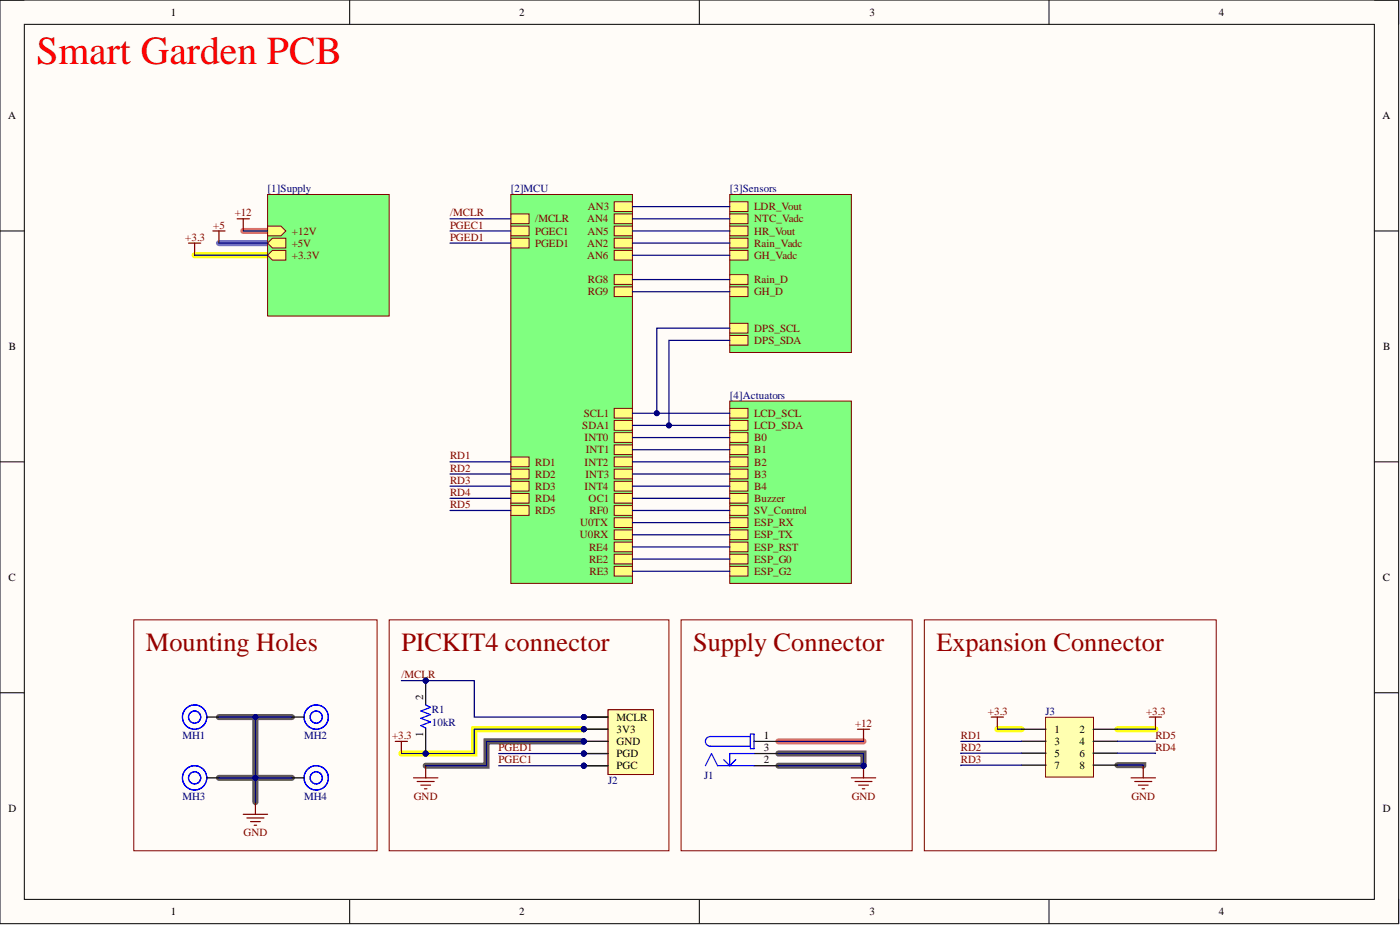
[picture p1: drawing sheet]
<svg xmlns="http://www.w3.org/2000/svg" width="292mm" height="193mm" viewBox="0 0 292 193" stroke-linecap="round" stroke-linejoin="round" font-family="sans-serif">
<defs><g id="words">
<text font-size="8.3" fill="#f00" x="7.6" y="13.4">Smart Garden PCB</text>
<g font-size="5.5" fill="#980000">
<text x="30.5" y="135.7">Mounting Holes</text>
<text x="83.7" y="135.7">PICKIT4 connector</text>
<text x="144.6" y="135.7">Supply Connector</text>
<text x="195.4" y="135.7">Expansion Connector</text>
</g>
<g font-size="2.3">
<text x="35.6" y="3.3">1</text>
<text x="108.4" y="3.3">2</text>
<text x="181.4" y="3.3">3</text>
<text x="254.3" y="3.3">4</text>
<text x="1.7" y="24.9">A</text>
<text x="288.4" y="24.9">A</text>
<text x="1.9" y="73">B</text>
<text x="288.6" y="73">B</text>
<text x="1.8" y="121.2">C</text>
<text x="288.5" y="121.2">C</text>
<text x="88.3" y="146" transform="rotate(-90 88.3 146)">2</text>
<text x="88.3" y="153.7" transform="rotate(-90 88.3 153.7)">1</text>
<text x="128.7" y="150.4">MCLR</text>
<text x="128.7" y="152.9">3V3</text>
<text x="128.7" y="155.4">GND</text>
<text x="159.4" y="154.2">1</text>
<text x="220" y="155.4">3</text>
<text x="220" y="152.9">1</text>
<text x="225.3" y="155.4">4</text>
<text x="225.3" y="152.9">2</text>
<text x="128.7" y="160.5">PGC</text>
<text x="128.7" y="158">PGD</text>
<text x="159.4" y="156.7">3</text>
<text x="159.4" y="159.2">2</text>
<text x="220" y="157.9">5</text>
<text x="220" y="160.4">7</text>
<text x="225.3" y="157.9">6</text>
<text x="225.3" y="160.4">8</text>
<text x="1.8" y="169.4">D</text>
<text x="288.5" y="169.4">D</text>
<text x="35.6" y="190.9">1</text>
<text x="108.4" y="190.9">2</text>
<text x="181.4" y="190.9">3</text>
<text x="254.3" y="190.9">4</text>
</g>
<g font-size="2.3" fill="#000080">
<text x="55.8" y="40.1">[1]Supply</text>
<text x="106.6" y="40.1">[2]MCU</text>
<text x="152.3" y="40.1">[3]Sensors</text>
<text x="152.3" y="83.2">[4]Actuators</text>
<text x="90.1" y="148.8">R1</text>
<text x="218.1" y="149.2">J3</text>
<text x="38.1" y="154.2">MH1</text>
<text x="63.4" y="154.2">MH2</text>
<text x="90.1" y="151.4">10kR</text>
<text x="38.1" y="166.8">MH3</text>
<text x="63.4" y="166.8">MH4</text>
<text x="126.9" y="163.6">J2</text>
<text x="146.9" y="162.5">J1</text>
</g>
<g font-size="2.3" fill="#800000">
<text x="44.5" y="47.7">+5</text>
<text x="49" y="45.1">+12</text>
<text x="93.9" y="45.1">/MCLR</text>
<text x="93.9" y="47.7">PGEC1</text>
<text x="111.7" y="46.4">/MCLR</text>
<text x="122.5" y="46.4">AN4</text>
<text x="122.7" y="43.9">AN3</text>
<text x="157.3" y="43.9">LDR_Vout</text>
<text x="157.3" y="46.4">NTC_Vadc</text>
<text x="38.7" y="50.2">+3.3</text>
<text x="60.9" y="48.9">+12V</text>
<text x="60.9" y="51.5">+5V</text>
<text x="93.9" y="50.2">PGED1</text>
<text x="111.7" y="48.9">PGEC1</text>
<text x="111.7" y="51.5">PGED1</text>
<text x="122.5" y="51.5">AN2</text>
<text x="122.6" y="48.9">AN5</text>
<text x="157.3" y="48.9">HR_Vout</text>
<text x="157.3" y="51.5">Rain_Vadc</text>
<text x="60.9" y="54">+3.3V</text>
<text x="122.5" y="54">AN6</text>
<text x="122.7" y="59.1">RG8</text>
<text x="157.3" y="54">GH_Vadc</text>
<text x="157.3" y="59.1">Rain_D</text>
<text x="122.7" y="61.6">RG9</text>
<text x="157.3" y="61.6">GH_D</text>
<text x="157.3" y="71.8">DPS_SDA</text>
<text x="157.3" y="69.2">DPS_SCL</text>
<text x="121.5" y="89.5">SDA1</text>
<text x="121.8" y="87">SCL1</text>
<text x="157.3" y="89.5">LCD_SDA</text>
<text x="157.3" y="87">LCD_SCL</text>
<text x="93.9" y="95.8">RD1</text>
<text x="122" y="92">INT0</text>
<text x="122.2" y="94.6">INT1</text>
<text x="157.3" y="92">B0</text>
<text x="157.3" y="94.6">B1</text>
<text x="93.9" y="98.4">RD2</text>
<text x="93.9" y="100.9">RD3</text>
<text x="111.7" y="99.6">RD2</text>
<text x="111.7" y="97.1">RD1</text>
<text x="122" y="97.1">INT2</text>
<text x="122.1" y="99.6">INT3</text>
<text x="157.3" y="97.1">B2</text>
<text x="157.3" y="99.6">B3</text>
<text x="93.9" y="103.5">RD4</text>
<text x="93.9" y="106">RD5</text>
<text x="111.7" y="102.2">RD3</text>
<text x="111.7" y="104.7">RD4</text>
<text x="111.7" y="107.3">RD5</text>
<text x="122" y="102.2">INT4</text>
<text x="122.8" y="104.7">OC1</text>
<text x="123" y="107.3">RF0</text>
<text x="157.3" y="104.7">Buzzer</text>
<text x="157.3" y="107.3">SV_Control</text>
<text x="157.3" y="102.2">B4</text>
<text x="121" y="112.3">U0RX</text>
<text x="121" y="109.8">U0TX</text>
<text x="157.3" y="112.3">ESP_TX</text>
<text x="157.3" y="109.8">ESP_RX</text>
<text x="122.9" y="117.4">RE2</text>
<text x="122.9" y="114.9">RE4</text>
<text x="123" y="119.9">RE3</text>
<text x="157.3" y="119.9">ESP_G2</text>
<text x="157.3" y="117.4">ESP_G0</text>
<text x="157.3" y="114.9">ESP_RST</text>
<text x="83.7" y="141.5">/MCLR</text>
<text x="206.1" y="149.1">+3.3</text>
<text x="239.1" y="149.1">+3.3</text>
<text x="81.8" y="154.2">+3.3</text>
<text x="178.4" y="151.6">+12</text>
<text x="200.5" y="154.2">RD1</text>
<text x="241.1" y="154.2">RD5</text>
<text x="104" y="159.2">PGEC1</text>
<text x="104" y="156.7">PGED1</text>
<text x="200.5" y="156.7">RD2</text>
<text x="200.5" y="159.2">RD3</text>
<text x="241.1" y="156.7">RD4</text>
<text x="86.4" y="166.8">GND</text>
<text x="177.7" y="166.8">GND</text>
<text x="236.1" y="166.8">GND</text>
<text x="50.8" y="174.4">GND</text>
</g>
</g></defs>
<path d="M0 0h291.8v192.7h-291.8z" fill-rule="evenodd" fill="#fffcf8"/>
<path d="M0 0h291.8v192.7h-291.8z" fill="none" stroke="#000" stroke-width=".21"/>
<path d="M5.1 5.1h281.6v182.5h-281.6z" fill-rule="evenodd" fill="#fffcf8"/>
<g fill="none" stroke="#000" stroke-width=".21">
<path d="M0 0h5.1M5.1 5.1h281.6v182.5h-281.6zM73 0v5.1M145.9 0v5.1M218.9 0v5.1M286.7 0h5.1v5.1M0 48.2h5.1M286.7 48.2h5.1M0 96.4h5.1M286.7 96.4h5.1M0 144.5h5.1M286.7 144.5h5.1"/>
<path d="M73 187.6v5.1M145.9 187.6v5.1M218.9 187.6v5.1M291.8 187.6v5.1"/>
</g>
<path d="M45.7 149.6h15.2M53.3 149.6v17.7M121.8 154.7h-20.3v5h-12.7M162.4 157.2h17.8v2.5h-17.8M233.1 159.6h5.4v.1M45.7 162.3h15.2" fill="none" stroke="#605857" stroke-width="1.3"/>
<path d="M50.8 48.2h5M162.4 154.7h17.8" fill="none" stroke="#ff6e6e" stroke-width="1.3"/>
<path d="M45.7 50.7h10.1" fill="none" stroke="#6e6eff" stroke-width="1.3"/>
<path d="M40.6 53.3h15.2M121.8 152.1h-22.8v5.1h-15.3M208.1 152.1h5.1M233.1 152.1h8" fill="none" stroke="#ff0" stroke-width="1.3"/>
<path d="M55.8 40.6h25.4v25.3h-25.4z" fill-rule="evenodd" fill="#80ff80"/>
<path d="M55.8 40.6h25.4v25.3h-25.4z" fill="none" stroke="#800000" stroke-width=".21"/>
<path d="M55.8 47.2h2.8l1 1-1 1h-2.8z" fill-rule="evenodd" fill="#ffff80"/>
<path d="M55.8 47.2h2.8l1 1-1 1h-2.8z" fill="none" stroke="#800000" stroke-width=".21"/>
<path d="M55.8 50.7l1-1h2.8v2h-2.8z" fill-rule="evenodd" fill="#ffff80"/>
<path d="M55.8 50.7l1-1h2.8v2h-2.8z" fill="none" stroke="#800000" stroke-width=".21"/>
<path d="M55.8 53.3l1-1.1h2.8v2.1h-2.8z" fill-rule="evenodd" fill="#ffff80"/>
<path d="M55.8 53.3l1-1.1h2.8v2.1h-2.8z" fill="none" stroke="#800000" stroke-width=".21"/>
<path d="M106.6 40.6h25.4v81.1h-25.4z" fill-rule="evenodd" fill="#80ff80"/>
<path d="M106.6 40.6h25.4v81.1h-25.4z" fill="none" stroke="#800000" stroke-width=".21"/>
<path d="M106.6 44.6h3.8v2.1h-3.8z" fill-rule="evenodd" fill="#ffff80"/>
<path d="M106.6 44.6h3.8v2.1h-3.8z" fill="none" stroke="#800000" stroke-width=".21"/>
<path d="M106.6 47.2h3.8v2h-3.8z" fill-rule="evenodd" fill="#ffff80"/>
<path d="M106.6 47.2h3.8v2h-3.8z" fill="none" stroke="#800000" stroke-width=".21"/>
<path d="M106.6 49.7h3.8v2h-3.8z" fill-rule="evenodd" fill="#ffff80"/>
<path d="M106.6 49.7h3.8v2h-3.8z" fill="none" stroke="#800000" stroke-width=".21"/>
<path d="M128.1 85.2h3.9v2h-3.9z" fill-rule="evenodd" fill="#ffff80"/>
<path d="M128.1 85.2h3.9v2h-3.9z" fill="none" stroke="#800000" stroke-width=".21"/>
<path d="M128.1 87.7h3.9v2.1h-3.9z" fill-rule="evenodd" fill="#ffff80"/>
<path d="M128.1 87.7h3.9v2.1h-3.9z" fill="none" stroke="#800000" stroke-width=".21"/>
<path d="M128.1 102.9h3.9v2.1h-3.9z" fill-rule="evenodd" fill="#ffff80"/>
<path d="M128.1 102.9h3.9v2.1h-3.9z" fill="none" stroke="#800000" stroke-width=".21"/>
<path d="M128.1 105.5h3.9v2h-3.9z" fill-rule="evenodd" fill="#ffff80"/>
<path d="M128.1 105.5h3.9v2h-3.9z" fill="none" stroke="#800000" stroke-width=".21"/>
<path d="M128.1 90.3h3.9v2h-3.9z" fill-rule="evenodd" fill="#ffff80"/>
<path d="M128.1 90.3h3.9v2h-3.9z" fill="none" stroke="#800000" stroke-width=".21"/>
<path d="M128.1 97.9h3.9v2h-3.9z" fill-rule="evenodd" fill="#ffff80"/>
<path d="M128.1 97.9h3.9v2h-3.9z" fill="none" stroke="#800000" stroke-width=".21"/>
<path d="M128.1 100.4h3.9v2h-3.9z" fill-rule="evenodd" fill="#ffff80"/>
<path d="M128.1 100.4h3.9v2h-3.9z" fill="none" stroke="#800000" stroke-width=".21"/>
<path d="M128.1 95.3h3.9v2.1h-3.9z" fill-rule="evenodd" fill="#ffff80"/>
<path d="M128.1 95.3h3.9v2.1h-3.9z" fill="none" stroke="#800000" stroke-width=".21"/>
<path d="M128.1 92.8h3.9v2h-3.9z" fill-rule="evenodd" fill="#ffff80"/>
<path d="M128.1 92.8h3.9v2h-3.9z" fill="none" stroke="#800000" stroke-width=".21"/>
<path d="M128.1 42.1h3.9v2h-3.9z" fill-rule="evenodd" fill="#ffff80"/>
<path d="M128.1 42.1h3.9v2h-3.9z" fill="none" stroke="#800000" stroke-width=".21"/>
<path d="M128.1 44.6h3.9v2.1h-3.9z" fill-rule="evenodd" fill="#ffff80"/>
<path d="M128.1 44.6h3.9v2.1h-3.9z" fill="none" stroke="#800000" stroke-width=".21"/>
<path d="M128.1 47.2h3.9v2h-3.9z" fill-rule="evenodd" fill="#ffff80"/>
<path d="M128.1 47.2h3.9v2h-3.9z" fill="none" stroke="#800000" stroke-width=".21"/>
<path d="M128.1 49.7h3.9v2h-3.9z" fill-rule="evenodd" fill="#ffff80"/>
<path d="M128.1 49.7h3.9v2h-3.9z" fill="none" stroke="#800000" stroke-width=".21"/>
<path d="M128.1 52.2h3.9v2.1h-3.9z" fill-rule="evenodd" fill="#ffff80"/>
<path d="M128.1 52.2h3.9v2.1h-3.9z" fill="none" stroke="#800000" stroke-width=".21"/>
<path d="M128.1 110.6h3.9v2h-3.9z" fill-rule="evenodd" fill="#ffff80"/>
<path d="M128.1 110.6h3.9v2h-3.9z" fill="none" stroke="#800000" stroke-width=".21"/>
<path d="M128.1 108h3.9v2h-3.9z" fill-rule="evenodd" fill="#ffff80"/>
<path d="M128.1 108h3.9v2h-3.9z" fill="none" stroke="#800000" stroke-width=".21"/>
<path d="M128.1 115.6h3.9v2h-3.9z" fill-rule="evenodd" fill="#ffff80"/>
<path d="M128.1 115.6h3.9v2h-3.9z" fill="none" stroke="#800000" stroke-width=".21"/>
<path d="M128.1 118.2h3.9v2h-3.9z" fill-rule="evenodd" fill="#ffff80"/>
<path d="M128.1 118.2h3.9v2h-3.9z" fill="none" stroke="#800000" stroke-width=".21"/>
<path d="M128.1 113.1h3.9v2h-3.9z" fill-rule="evenodd" fill="#ffff80"/>
<path d="M128.1 113.1h3.9v2h-3.9z" fill="none" stroke="#800000" stroke-width=".21"/>
<path d="M128.1 57.3h3.9v2h-3.9z" fill-rule="evenodd" fill="#ffff80"/>
<path d="M128.1 57.3h3.9v2h-3.9z" fill="none" stroke="#800000" stroke-width=".21"/>
<path d="M128.1 59.8h3.9v2.1h-3.9z" fill-rule="evenodd" fill="#ffff80"/>
<path d="M128.1 59.8h3.9v2.1h-3.9z" fill="none" stroke="#800000" stroke-width=".21"/>
<path d="M106.6 97.9h3.8v2h-3.8z" fill-rule="evenodd" fill="#ffff80"/>
<path d="M106.6 97.9h3.8v2h-3.8z" fill="none" stroke="#800000" stroke-width=".21"/>
<path d="M106.6 100.4h3.8v2h-3.8z" fill-rule="evenodd" fill="#ffff80"/>
<path d="M106.6 100.4h3.8v2h-3.8z" fill="none" stroke="#800000" stroke-width=".21"/>
<path d="M106.6 102.9h3.8v2.1h-3.8z" fill-rule="evenodd" fill="#ffff80"/>
<path d="M106.6 102.9h3.8v2.1h-3.8z" fill="none" stroke="#800000" stroke-width=".21"/>
<path d="M106.6 105.5h3.8v2h-3.8z" fill-rule="evenodd" fill="#ffff80"/>
<path d="M106.6 105.5h3.8v2h-3.8z" fill="none" stroke="#800000" stroke-width=".21"/>
<path d="M106.6 95.3h3.8v2.1h-3.8z" fill-rule="evenodd" fill="#ffff80"/>
<path d="M106.6 95.3h3.8v2.1h-3.8z" fill="none" stroke="#800000" stroke-width=".21"/>
<path d="M152.3 40.6h25.3v32.9h-25.3z" fill-rule="evenodd" fill="#80ff80"/>
<path d="M152.3 40.6h25.3v32.9h-25.3z" fill="none" stroke="#800000" stroke-width=".21"/>
<path d="M152.3 42.1h3.8v2h-3.8z" fill-rule="evenodd" fill="#ffff80"/>
<path d="M152.3 42.1h3.8v2h-3.8z" fill="none" stroke="#800000" stroke-width=".21"/>
<path d="M152.3 70h3.8v2h-3.8z" fill-rule="evenodd" fill="#ffff80"/>
<path d="M152.3 70h3.8v2h-3.8z" fill="none" stroke="#800000" stroke-width=".21"/>
<path d="M152.3 67.4h3.8v2.1h-3.8z" fill-rule="evenodd" fill="#ffff80"/>
<path d="M152.3 67.4h3.8v2.1h-3.8z" fill="none" stroke="#800000" stroke-width=".21"/>
<path d="M152.3 44.6h3.8v2.1h-3.8z" fill-rule="evenodd" fill="#ffff80"/>
<path d="M152.3 44.6h3.8v2.1h-3.8z" fill="none" stroke="#800000" stroke-width=".21"/>
<path d="M152.3 47.2h3.8v2h-3.8z" fill-rule="evenodd" fill="#ffff80"/>
<path d="M152.3 47.2h3.8v2h-3.8z" fill="none" stroke="#800000" stroke-width=".21"/>
<path d="M152.3 49.7h3.8v2h-3.8z" fill-rule="evenodd" fill="#ffff80"/>
<path d="M152.3 49.7h3.8v2h-3.8z" fill="none" stroke="#800000" stroke-width=".21"/>
<path d="M152.3 52.2h3.8v2.1h-3.8z" fill-rule="evenodd" fill="#ffff80"/>
<path d="M152.3 52.2h3.8v2.1h-3.8z" fill="none" stroke="#800000" stroke-width=".21"/>
<path d="M152.3 57.3h3.8v2h-3.8z" fill-rule="evenodd" fill="#ffff80"/>
<path d="M152.3 57.3h3.8v2h-3.8z" fill="none" stroke="#800000" stroke-width=".21"/>
<path d="M152.3 59.8h3.8v2.1h-3.8z" fill-rule="evenodd" fill="#ffff80"/>
<path d="M152.3 59.8h3.8v2.1h-3.8z" fill="none" stroke="#800000" stroke-width=".21"/>
<path d="M152.3 83.7h25.3v38h-25.3z" fill-rule="evenodd" fill="#80ff80"/>
<path d="M152.3 83.7h25.3v38h-25.3z" fill="none" stroke="#800000" stroke-width=".21"/>
<path d="M152.3 87.7h3.8v2.1h-3.8z" fill-rule="evenodd" fill="#ffff80"/>
<path d="M152.3 87.7h3.8v2.1h-3.8z" fill="none" stroke="#800000" stroke-width=".21"/>
<path d="M152.3 85.2h3.8v2h-3.8z" fill-rule="evenodd" fill="#ffff80"/>
<path d="M152.3 85.2h3.8v2h-3.8z" fill="none" stroke="#800000" stroke-width=".21"/>
<path d="M152.3 102.9h3.8v2.1h-3.8z" fill-rule="evenodd" fill="#ffff80"/>
<path d="M152.3 102.9h3.8v2.1h-3.8z" fill="none" stroke="#800000" stroke-width=".21"/>
<path d="M152.3 105.5h3.8v2h-3.8z" fill-rule="evenodd" fill="#ffff80"/>
<path d="M152.3 105.5h3.8v2h-3.8z" fill="none" stroke="#800000" stroke-width=".21"/>
<path d="M152.3 90.3h3.8v2h-3.8z" fill-rule="evenodd" fill="#ffff80"/>
<path d="M152.3 90.3h3.8v2h-3.8z" fill="none" stroke="#800000" stroke-width=".21"/>
<path d="M152.3 92.8h3.8v2h-3.8z" fill-rule="evenodd" fill="#ffff80"/>
<path d="M152.3 92.8h3.8v2h-3.8z" fill="none" stroke="#800000" stroke-width=".21"/>
<path d="M152.3 95.3h3.8v2.1h-3.8z" fill-rule="evenodd" fill="#ffff80"/>
<path d="M152.3 95.3h3.8v2.1h-3.8z" fill="none" stroke="#800000" stroke-width=".21"/>
<path d="M152.3 97.9h3.8v2h-3.8z" fill-rule="evenodd" fill="#ffff80"/>
<path d="M152.3 97.9h3.8v2h-3.8z" fill="none" stroke="#800000" stroke-width=".21"/>
<path d="M152.3 100.4h3.8v2h-3.8z" fill-rule="evenodd" fill="#ffff80"/>
<path d="M152.3 100.4h3.8v2h-3.8z" fill="none" stroke="#800000" stroke-width=".21"/>
<path d="M152.3 110.6h3.8v2h-3.8z" fill-rule="evenodd" fill="#ffff80"/>
<path d="M152.3 110.6h3.8v2h-3.8z" fill="none" stroke="#800000" stroke-width=".21"/>
<path d="M152.3 118.2h3.8v2h-3.8z" fill-rule="evenodd" fill="#ffff80"/>
<path d="M152.3 118.2h3.8v2h-3.8z" fill="none" stroke="#800000" stroke-width=".21"/>
<path d="M152.3 115.6h3.8v2h-3.8z" fill-rule="evenodd" fill="#ffff80"/>
<path d="M152.3 115.6h3.8v2h-3.8z" fill="none" stroke="#800000" stroke-width=".21"/>
<path d="M152.3 113.1h3.8v2h-3.8z" fill-rule="evenodd" fill="#ffff80"/>
<path d="M152.3 113.1h3.8v2h-3.8z" fill="none" stroke="#800000" stroke-width=".21"/>
<path d="M152.3 108h3.8v2h-3.8z" fill-rule="evenodd" fill="#ffff80"/>
<path d="M152.3 108h3.8v2h-3.8zM27.9 129.3h50.8v48.2h-50.8zM81.2 129.3h58.4v48.2h-58.4zM142.1 129.3h48.2v48.2h-48.2z" fill="none" stroke="#800000" stroke-width=".21"/>
<g fill="none" stroke="#00f" stroke-width=".25">
<path d="M147.2 159.7l1.2-2.5 1.3 2.5h7.6M151 158.5l1.3 1.2M153.5 158.5l-1.2 1.2M156.6 153.7h-8.4a1.01 1.01 0 0 0-1 1 1.01 1.01 0 0 0 1 1h8.4M156.6 153.1h.7v3.1h-.7zM157.3 157.2h-5v2.5"/>
<circle cx="40.6" cy="149.6" r="1.27"/>
<circle cx="40.6" cy="149.6" r="2.54"/>
<circle cx="66" cy="149.6" r="1.27"/>
<circle cx="66" cy="149.6" r="2.54"/>
<circle cx="40.6" cy="162.3" r="1.27"/>
<circle cx="40.6" cy="162.3" r="2.54"/>
<circle cx="66" cy="162.3" r="1.27"/>
<circle cx="66" cy="162.3" r="2.54"/>
</g>
<path d="M43.1 149.6h2.6M60.9 149.6h2.5M157.3 154.7h5.1M157.3 157.2h5.1M157.3 159.7h5.1M43.1 162.3h2.6M60.9 162.3h2.5" fill="none" stroke="#000" stroke-width=".25"/>
<path d="M178.9 152.1h2.5M180.2 152.1v2.6M180.2 159.7v2.6M50.8 169.9h5M51.5 170.6h3.6M52.3 171.4h2M53 172.2h.5M53.3 167.3v2.6M177.6 162.3h5.1M178.4 163h3.5M179.2 163.8h2M179.9 164.6h.5" fill="none" stroke="#800000" stroke-width=".25"/>
<circle cx="180.2" cy="159.7" r=".51" fill="#000080"/>
<circle cx="180.2" cy="159.7" r=".51" fill="none" stroke="#000080" stroke-width=".21"/>
<path d="M39.3 50.7h2.6M40.6 50.7v2.6M44.4 48.2h2.5M45.7 48.2v2.5M49.5 45.6h2.5M50.8 45.6v2.6" fill="none" stroke="#800000" stroke-width=".25"/>
<circle cx="121.8" cy="149.6" r=".51" fill="#000080"/>
<circle cx="121.8" cy="149.6" r=".51" fill="none" stroke="#000080" stroke-width=".21"/>
<circle cx="121.8" cy="152.1" r=".51" fill="#000080"/>
<circle cx="121.8" cy="152.1" r=".51" fill="none" stroke="#000080" stroke-width=".21"/>
<circle cx="121.8" cy="159.7" r=".51" fill="#000080"/>
<circle cx="121.8" cy="159.7" r=".51" fill="none" stroke="#000080" stroke-width=".21"/>
<circle cx="121.8" cy="154.7" r=".51" fill="#000080"/>
<circle cx="121.8" cy="154.7" r=".51" fill="none" stroke="#000080" stroke-width=".21"/>
<circle cx="121.8" cy="157.2" r=".51" fill="#000080"/>
<circle cx="121.8" cy="157.2" r=".51" fill="none" stroke="#000080" stroke-width=".21"/>
<circle cx="121.8" cy="149.6" r=".51" fill="#000080"/>
<circle cx="121.8" cy="149.6" r=".51" fill="none" stroke="#000080" stroke-width=".21"/>
<circle cx="121.8" cy="152.1" r=".51" fill="#000080"/>
<circle cx="121.8" cy="152.1" r=".51" fill="none" stroke="#000080" stroke-width=".21"/>
<circle cx="121.8" cy="159.7" r=".51" fill="#000080"/>
<circle cx="121.8" cy="159.7" r=".51" fill="none" stroke="#000080" stroke-width=".21"/>
<circle cx="121.8" cy="154.7" r=".51" fill="#000080"/>
<circle cx="121.8" cy="154.7" r=".51" fill="none" stroke="#000080" stroke-width=".21"/>
<circle cx="121.8" cy="157.2" r=".51" fill="#000080"/>
<circle cx="121.8" cy="157.2" r=".51" fill="none" stroke="#000080" stroke-width=".21"/>
<path d="M126.9 148.1h9.4v13.5h-9.4z" fill-rule="evenodd" fill="#ffffb0"/>
<path d="M126.9 148.1h9.4v13.5h-9.4z" fill="none" stroke="#800000" stroke-width=".21"/>
<path d="M121.8 149.6h5.1" fill="none" stroke="#000" stroke-width=".25"/>
<circle cx="121.8" cy="149.6" r=".51" fill="#000080"/>
<circle cx="121.8" cy="149.6" r=".51" fill="none" stroke="#000080" stroke-width=".21"/>
<path d="M121.8 152.1h5.1" fill="none" stroke="#000" stroke-width=".25"/>
<circle cx="121.8" cy="152.1" r=".51" fill="#000080"/>
<circle cx="121.8" cy="152.1" r=".51" fill="none" stroke="#000080" stroke-width=".21"/>
<path d="M121.8 159.7h5.1" fill="none" stroke="#000" stroke-width=".25"/>
<circle cx="121.8" cy="159.7" r=".51" fill="#000080"/>
<circle cx="121.8" cy="159.7" r=".51" fill="none" stroke="#000080" stroke-width=".21"/>
<path d="M121.8 154.7h5.1" fill="none" stroke="#000" stroke-width=".25"/>
<circle cx="121.8" cy="154.7" r=".51" fill="#000080"/>
<circle cx="121.8" cy="154.7" r=".51" fill="none" stroke="#000080" stroke-width=".21"/>
<path d="M121.8 157.2h5.1" fill="none" stroke="#000" stroke-width=".25"/>
<circle cx="121.8" cy="157.2" r=".51" fill="#000080"/>
<circle cx="121.8" cy="157.2" r=".51" fill="none" stroke="#000080" stroke-width=".21"/>
<path d="M126.9 148.1h9.4v13.5h-9.4z" fill-rule="evenodd" fill="#ffffb0"/>
<path d="M126.9 148.1h9.4v13.5h-9.4z" fill="none" stroke="#800000" stroke-width=".21"/>
<path d="M121.8 149.6h5.1" fill="none" stroke="#000" stroke-width=".25"/>
<circle cx="121.8" cy="149.6" r=".51" fill="#000080"/>
<circle cx="121.8" cy="149.6" r=".51" fill="none" stroke="#000080" stroke-width=".21"/>
<path d="M121.8 152.1h5.1" fill="none" stroke="#000" stroke-width=".25"/>
<circle cx="121.8" cy="152.1" r=".51" fill="#000080"/>
<circle cx="121.8" cy="152.1" r=".51" fill="none" stroke="#000080" stroke-width=".21"/>
<path d="M121.8 159.7h5.1" fill="none" stroke="#000" stroke-width=".25"/>
<circle cx="121.8" cy="159.7" r=".51" fill="#000080"/>
<circle cx="121.8" cy="159.7" r=".51" fill="none" stroke="#000080" stroke-width=".21"/>
<path d="M121.8 154.7h5.1" fill="none" stroke="#000" stroke-width=".25"/>
<circle cx="121.8" cy="154.7" r=".51" fill="#000080"/>
<circle cx="121.8" cy="154.7" r=".51" fill="none" stroke="#000080" stroke-width=".21"/>
<path d="M121.8 157.2h5.1" fill="none" stroke="#000" stroke-width=".25"/>
<circle cx="121.8" cy="157.2" r=".51" fill="#000080"/>
<circle cx="121.8" cy="157.2" r=".51" fill="none" stroke="#000080" stroke-width=".21"/>
<circle cx="88.8" cy="157.2" r=".51" fill="#000080"/>
<circle cx="88.8" cy="157.2" r=".51" fill="none" stroke="#000080" stroke-width=".21"/>
<circle cx="88.8" cy="142" r=".51" fill="#000080"/>
<circle cx="88.8" cy="142" r=".51" fill="none" stroke="#000080" stroke-width=".21"/>
<path d="M88.8 151.9v5.3" fill="none" stroke="#000" stroke-width=".25"/>
<circle cx="88.8" cy="157.2" r=".51" fill="#000080"/>
<circle cx="88.8" cy="157.2" r=".51" fill="none" stroke="#000080" stroke-width=".21"/>
<path d="M88.8 142v5.1" fill="none" stroke="#000" stroke-width=".25"/>
<circle cx="88.8" cy="142" r=".51" fill="#000080"/>
<circle cx="88.8" cy="142" r=".51" fill="none" stroke="#000080" stroke-width=".21"/>
<path d="M88.8 147.1l1 .5-2 .7 2 .8-2 .7 2 .8-2 .8 1 .5" fill="none" stroke="#00f" stroke-width=".25"/>
<path d="M82.5 154.7h2.5M83.7 154.7v2.5M88.8 159.7v2.6M86.3 162.3h5.1M87 163h3.6M87.8 163.8h2M88.6 164.6h.5" fill="none" stroke="#800000" stroke-width=".25"/>
<path d="M53.3 162.3v5" fill="none" stroke="#000080" stroke-width=".25"/>
<circle cx="53.3" cy="162.3" r=".51" fill="#000080"/>
<circle cx="53.3" cy="162.3" r=".51" fill="none" stroke="#000080" stroke-width=".21"/>
<path d="M53.3 149.6v12.7" fill="none" stroke="#000080" stroke-width=".25"/>
<circle cx="53.3" cy="162.3" r=".51" fill="#000080"/>
<circle cx="53.3" cy="162.3" r=".51" fill="none" stroke="#000080" stroke-width=".21"/>
<circle cx="53.3" cy="149.6" r=".51" fill="#000080"/>
<circle cx="53.3" cy="149.6" r=".51" fill="none" stroke="#000080" stroke-width=".21"/>
<path d="M162.4 157.2h17.8v2.5M162.4 154.7h17.8" fill="none" stroke="#000080" stroke-width=".25"/>
<circle cx="180.2" cy="159.7" r=".51" fill="#000080"/>
<circle cx="180.2" cy="159.7" r=".51" fill="none" stroke="#000080" stroke-width=".21"/>
<path d="M162.4 159.7h17.8" fill="none" stroke="#000080" stroke-width=".25"/>
<circle cx="180.2" cy="159.7" r=".51" fill="#000080"/>
<circle cx="180.2" cy="159.7" r=".51" fill="none" stroke="#000080" stroke-width=".21"/>
<path d="M40.6 53.3h15.2M45.7 50.7h10.1M50.8 48.2h5M45.7 162.3h15.2" fill="none" stroke="#000080" stroke-width=".25"/>
<circle cx="53.3" cy="162.3" r=".51" fill="#000080"/>
<circle cx="53.3" cy="162.3" r=".51" fill="none" stroke="#000080" stroke-width=".21"/>
<path d="M45.7 149.6h15.2" fill="none" stroke="#000080" stroke-width=".25"/>
<circle cx="53.3" cy="149.6" r=".51" fill="#000080"/>
<circle cx="53.3" cy="149.6" r=".51" fill="none" stroke="#000080" stroke-width=".21"/>
<path d="M121.8 152.1h-22.8v5.1h-10.2" fill="none" stroke="#000080" stroke-width=".25"/>
<circle cx="88.8" cy="157.2" r=".51" fill="#000080"/>
<circle cx="88.8" cy="157.2" r=".51" fill="none" stroke="#000080" stroke-width=".21"/>
<circle cx="121.8" cy="152.1" r=".51" fill="#000080"/>
<circle cx="121.8" cy="152.1" r=".51" fill="none" stroke="#000080" stroke-width=".21"/>
<path d="M88.8 142h10.2v7.6h22.8" fill="none" stroke="#000080" stroke-width=".25"/>
<circle cx="121.8" cy="149.6" r=".51" fill="#000080"/>
<circle cx="121.8" cy="149.6" r=".51" fill="none" stroke="#000080" stroke-width=".21"/>
<circle cx="88.8" cy="142" r=".51" fill="#000080"/>
<circle cx="88.8" cy="142" r=".51" fill="none" stroke="#000080" stroke-width=".21"/>
<path d="M121.8 154.7h-20.3v5h-12.7" fill="none" stroke="#000080" stroke-width=".25"/>
<circle cx="121.8" cy="154.7" r=".51" fill="#000080"/>
<circle cx="121.8" cy="154.7" r=".51" fill="none" stroke="#000080" stroke-width=".21"/>
<path d="M83.7 157.2h5.1" fill="none" stroke="#000080" stroke-width=".25"/>
<circle cx="88.8" cy="157.2" r=".51" fill="#000080"/>
<circle cx="88.8" cy="157.2" r=".51" fill="none" stroke="#000080" stroke-width=".21"/>
<path d="M83.7 142h5.1" fill="none" stroke="#000080" stroke-width=".25"/>
<circle cx="88.8" cy="142" r=".51" fill="#000080"/>
<circle cx="88.8" cy="142" r=".51" fill="none" stroke="#000080" stroke-width=".21"/>
<path d="M104 157.2h17.8" fill="none" stroke="#000080" stroke-width=".25"/>
<circle cx="121.8" cy="157.2" r=".51" fill="#000080"/>
<circle cx="121.8" cy="157.2" r=".51" fill="none" stroke="#000080" stroke-width=".21"/>
<path d="M104 159.7h17.8" fill="none" stroke="#000080" stroke-width=".25"/>
<circle cx="121.8" cy="159.7" r=".51" fill="#000080"/>
<circle cx="121.8" cy="159.7" r=".51" fill="none" stroke="#000080" stroke-width=".21"/>
<path d="M152.3 68.5h-15.3v17.7h-5" fill="none" stroke="#000080" stroke-width=".25"/>
<circle cx="137" cy="86.2" r=".51" fill="#000080"/>
<circle cx="137" cy="86.2" r=".51" fill="none" stroke="#000080" stroke-width=".21"/>
<path d="M152.3 71h-12.7v17.7h-7.6" fill="none" stroke="#000080" stroke-width=".25"/>
<circle cx="139.6" cy="88.7" r=".51" fill="#000080"/>
<circle cx="139.6" cy="88.7" r=".51" fill="none" stroke="#000080" stroke-width=".21"/>
<path d="M93.9 45.6h12.7M93.9 48.2h12.7M93.9 50.7h12.7M137 86.2h15.3" fill="none" stroke="#000080" stroke-width=".25"/>
<circle cx="137" cy="86.2" r=".51" fill="#000080"/>
<circle cx="137" cy="86.2" r=".51" fill="none" stroke="#000080" stroke-width=".21"/>
<path d="M139.6 88.7h12.7" fill="none" stroke="#000080" stroke-width=".25"/>
<circle cx="139.6" cy="88.7" r=".51" fill="#000080"/>
<circle cx="139.6" cy="88.7" r=".51" fill="none" stroke="#000080" stroke-width=".21"/>
<g fill="none" stroke="#000080" stroke-width=".25">
<path d="M132 43.1h20.3M132 45.6h20.3M132 48.2h20.3M132 50.7h20.3M132 53.3h20.3M132 58.3h20.3M132 60.9h20.3M132 91.3h20.3M132 93.8h20.3M132 96.4h20.3M132 98.9h20.3M132 106.5h20.3"/>
<path d="M132 104h20.3M132 101.4h20.3M132 109h20.3M132 111.6h20.3M132 116.6h20.3M132 119.2h20.3M132 114.1h20.3"/>
</g>
<path d="M192.9 129.3h60.9v48.2h-60.9z" fill="none" stroke="#800000" stroke-width=".21"/>
<path d="M218.2 149.6h10v12.5h-10z" fill-rule="evenodd" fill="#ffffb0"/>
<path d="M218.2 149.6h10v12.5h-10z" fill="none" stroke="#800000" stroke-width=".21"/>
<path d="M213.2 154.6h5M213.2 157.1h5M213.2 159.6h5M213.2 152.1h5M228.1 154.6h5M228.1 157.1h5M228.1 159.6h5M228.1 152.1h5" fill="none" stroke="#000" stroke-width=".25"/>
<path d="M206.8 149.6h2.6M208.1 149.6v2.5M238.5 159.7v2.6M239.8 149.6h2.5M241.1 149.6v2.5M236 162.3h5.1M236.8 163h3.5M237.5 163.8h2M238.3 164.6h.5" fill="none" stroke="#800000" stroke-width=".25"/>
<g fill="none" stroke="#000080" stroke-width=".25">
<path d="M93.9 96.4h12.7M93.9 98.9h12.7M93.9 101.4h12.7M93.9 104h12.7M93.9 106.5h12.7M208.1 152.1h5.1M213.2 154.6l-12.7 .1M213.2 157.1l-12.7 .1M213.2 159.6h-12.7v.1M233.1 159.6h5.4v.1M233.1 154.6l8 .1M233.1 157.1l8 .1"/>
<path d="M233.1 152.1h8"/>
</g>
<use href="#words"/>
</svg>
